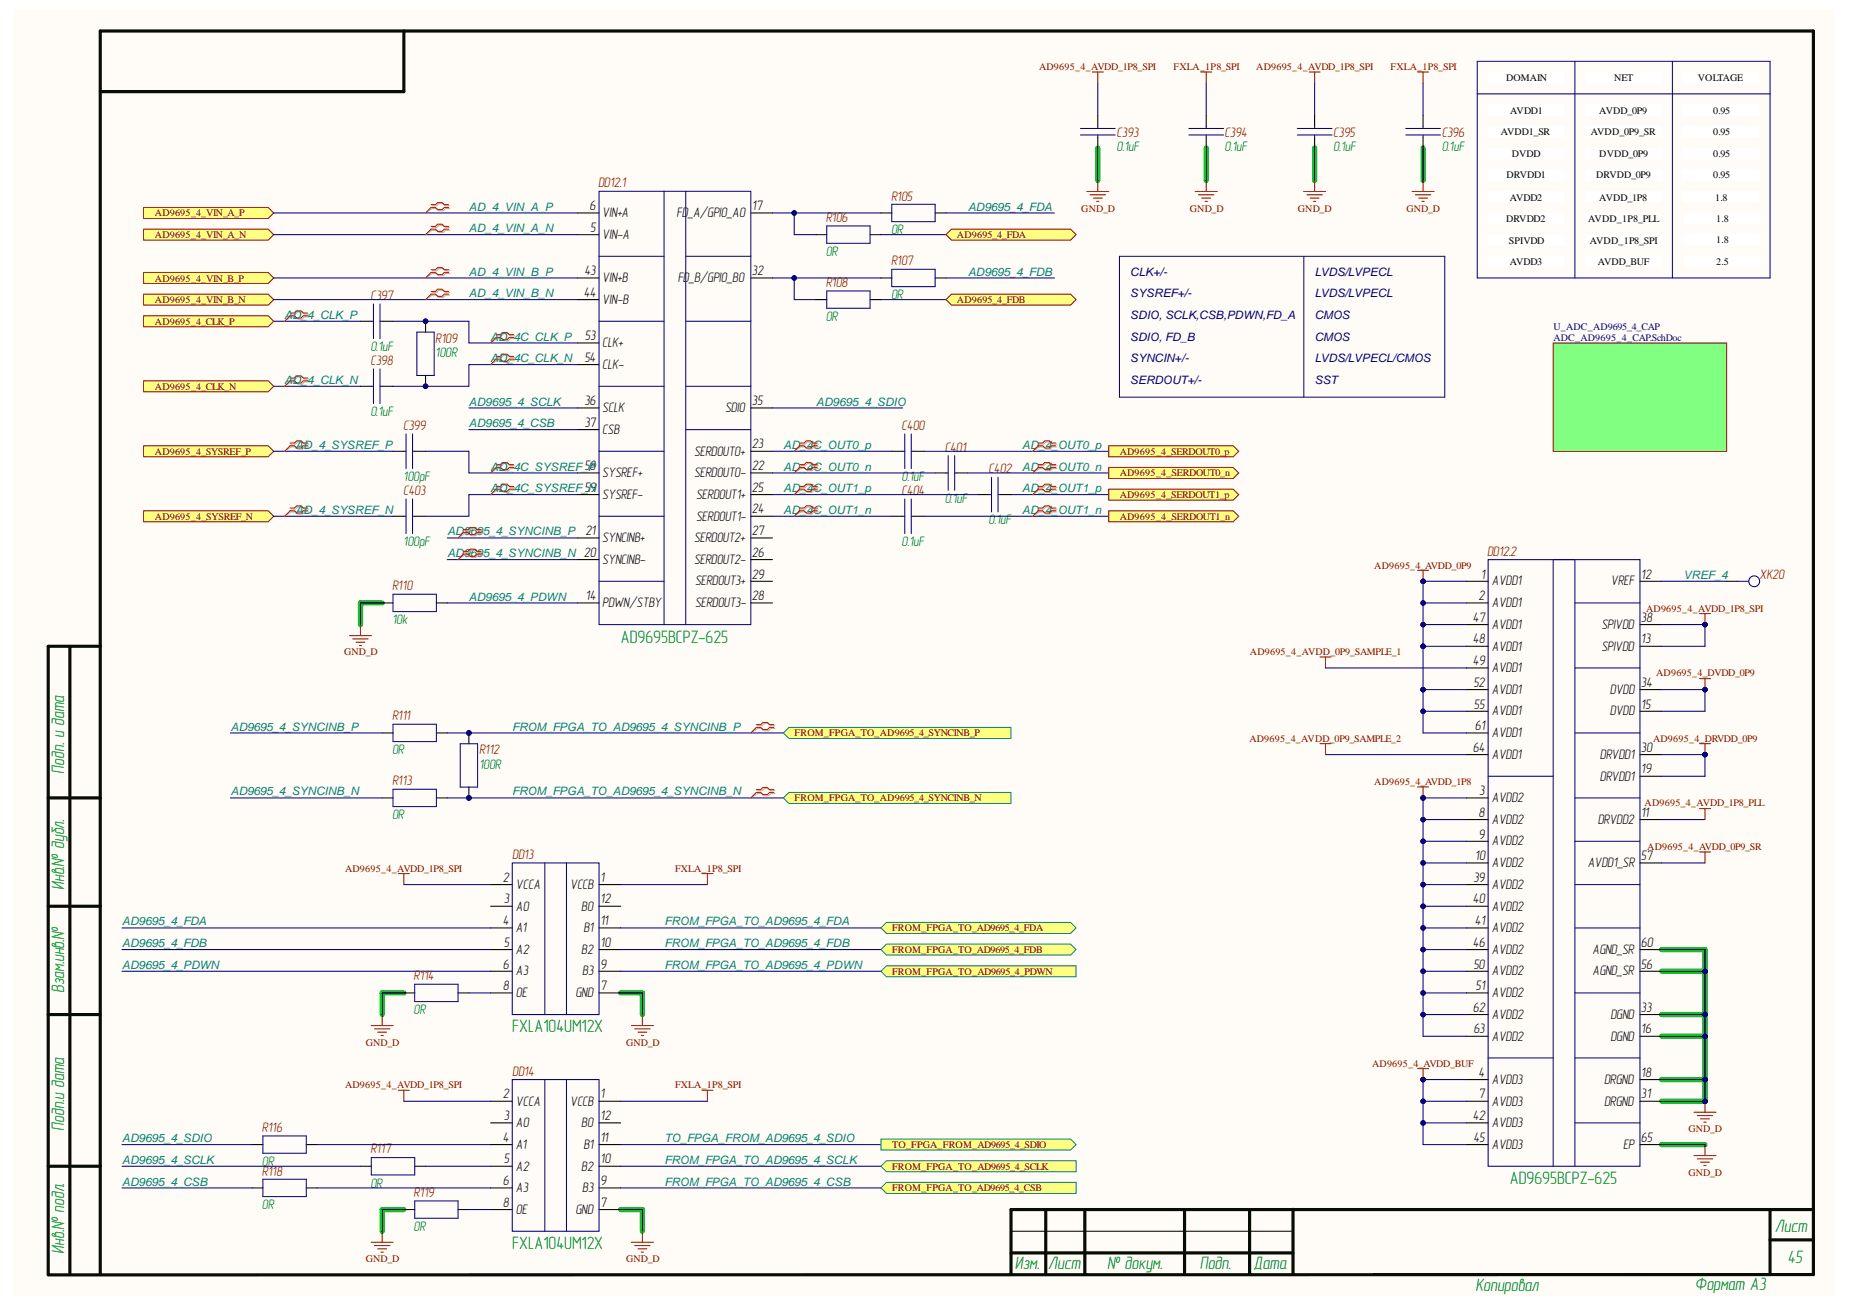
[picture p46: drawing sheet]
<svg xmlns="http://www.w3.org/2000/svg" width="297mm" height="210mm" viewBox="0 0 297 210" stroke-linecap="round" stroke-linejoin="round" font-family="sans-serif">
<defs><g id="words">
<g font-size="2.9" fill="#008000">
<text x="99.6" y="103.1">AD9695BCPZ-625</text>
<text x="10.3" y="124.2" transform="rotate(-90 10.3 124.2)">Подп. и дата</text>
<text x="10.3" y="142.9" transform="rotate(-90 10.3 142.9)">Инв.№ дубл.</text>
<text x="10.3" y="159.4" transform="rotate(-90 10.3 159.4)">Взам.инв.№</text>
<text x="82.2" y="165.7">FXLA104UM12X</text>
<text x="10.3" y="181.5" transform="rotate(-90 10.3 181.5)">Подп.и дата</text>
<text x="242.3" y="190">AD9695BCPZ-625</text>
<text x="284.8" y="197.8">Лист</text>
<text x="10.3" y="201.2" transform="rotate(-90 10.3 201.2)">Инв.№ подл.</text>
<text x="82.2" y="200.5">FXLA104UM12X</text>
<text x="162.9" y="203.6">Изм.</text>
<text x="168.2" y="203.7">Лист</text>
<text x="177.7" y="203.7">№ докум.</text>
<text x="192.6" y="203.7">Подп.</text>
<text x="201.2" y="203.7">Дата</text>
<text x="286.8" y="202.7">45</text>
<text x="236.8" y="207.1">Копировал</text>
<text x="272" y="207.1">Формат А3</text>
</g>
<g font-size="2.2" fill="#800000">
<text x="179.2" y="22">C393</text>
<text x="196.5" y="22">C394</text>
<text x="213.9" y="22">C395</text>
<text x="231.4" y="22">C396</text>
<text x="96" y="30.1">DD12.1</text>
<text x="132.5" y="35.6">R106</text>
<text x="143" y="32.2">R105</text>
<text x="132.5" y="46">R108</text>
<text x="143" y="42.6">R107</text>
<text x="59.4" y="48.1">C397</text>
<text x="59.4" y="58.5">C398</text>
<text x="69.8" y="55">R109</text>
<text x="64.7" y="69">C399</text>
<text x="144.7" y="69">C400</text>
<text x="151.6" y="72.5">C401</text>
<text x="158.6" y="75.9">C402</text>
<text x="64.7" y="79.4">C403</text>
<text x="144.7" y="79.4">C404</text>
<text x="238.6" y="89.2">DD12.2</text>
<text x="62.9" y="94.7">R110</text>
<text x="282.4" y="92.8">XK20</text>
<text x="62.9" y="115.6">R111</text>
<text x="76.9" y="121.1">R112</text>
<text x="62.9" y="126">R113</text>
<text x="82.2" y="137.9">DD13</text>
<text x="66.4" y="157.3">R114</text>
<text x="82.2" y="172.6">DD14</text>
<text x="42" y="181.6">R116</text>
<text x="59.4" y="185.1">R117</text>
<text x="42" y="188.6">R118</text>
<text x="66.4" y="192.1">R119</text>
</g>
<g font-size="2.2" fill="#008000">
<text x="179.2" y="24.2">0.1uF</text>
<text x="196.5" y="24.2">0.1uF</text>
<text x="213.9" y="24.2">0.1uF</text>
<text x="231.4" y="24.2">0.1uF</text>
<text x="132.5" y="41.1">0R</text>
<text x="143" y="37.6">0R</text>
<text x="143" y="48">0R</text>
<text x="132.5" y="51.5">0R</text>
<text x="59.4" y="56.3">0.1uF</text>
<text x="69.8" y="57.3">100R</text>
<text x="59.4" y="66.8">0.1uF</text>
<text x="64.7" y="77.2">100pF</text>
<text x="144.7" y="77.2">0.1uF</text>
<text x="151.6" y="80.7">0.1uF</text>
<text x="64.7" y="87.7">100pF</text>
<text x="144.7" y="87.7">0.1uF</text>
<text x="158.6" y="84.1">0.1uF</text>
<text x="62.9" y="100.2">10k</text>
<text x="62.9" y="121.1">0R</text>
<text x="76.9" y="123.3">100R</text>
<text x="62.9" y="131.4">0R</text>
<text x="66.4" y="162.7">0R</text>
<text x="42" y="187.1">0R</text>
<text x="59.4" y="190.6">0R</text>
<text x="42" y="194.1">0R</text>
<text x="66.4" y="197.5">0R</text>
</g>
<g font-size="2.2">
<text x="94.6" y="33.7">6</text>
<text x="96.7" y="34.9">VIN+A</text>
<text x="108.6" y="34.9">FD</text>
<text x="110.4" y="34.9">_A/GPIO_A0</text>
<text x="120.7" y="33.7">17</text>
<text x="94.7" y="37.2">5</text>
<text x="96.7" y="38.3">VIN-A</text>
<text x="93.7" y="47.6">44</text>
<text x="93.8" y="44.2">43</text>
<text x="96.7" y="45.3">VIN+B</text>
<text x="108.7" y="45.3">FD</text>
<text x="110.5" y="45.3">_B/GPIO_B0</text>
<text x="120.7" y="44.2">32</text>
<text x="96.7" y="48.7">VIN-B</text>
<text x="93.8" y="58">54</text>
<text x="93.9" y="54.6">53</text>
<text x="96.7" y="55.8">CLK+</text>
<text x="96.7" y="59.2">CLK-</text>
<text x="93.8" y="65">36</text>
<text x="120.7" y="65">35</text>
<text x="93.8" y="68.5">37</text>
<text x="96.7" y="66.1">SCLK</text>
<text x="96.7" y="69.6">CSB</text>
<text x="116.4" y="66.1">SDIO</text>
<text x="120.7" y="72">23</text>
<text x="93.8" y="75.4">58</text>
<text x="96.7" y="76.6">SYSREF+</text>
<text x="111.4" y="76.6">SERDOUT0-</text>
<text x="111.4" y="73.2">SERDOUT0+</text>
<text x="120.7" y="75.4">22</text>
<text x="93.8" y="78.9">59</text>
<text x="96.7" y="80.1">SYSREF-</text>
<text x="111.7" y="83.5">SERDOUT1-</text>
<text x="111.7" y="80.1">SERDOUT1+</text>
<text x="120.7" y="82.4">24</text>
<text x="120.7" y="78.9">25</text>
<text x="93.7" y="89.4">20</text>
<text x="94" y="85.9">21</text>
<text x="96.7" y="87">SYNCINB+</text>
<text x="111.4" y="87">SERDOUT2+</text>
<text x="120.7" y="89.4">26</text>
<text x="120.7" y="85.9">27</text>
<text x="96.7" y="90.5">SYNCINB-</text>
<text x="111.4" y="90.5">SERDOUT2-</text>
<text x="111.5" y="93.9">SERDOUT3+</text>
<text x="120.7" y="92.8">29</text>
<text x="237.6" y="92.8">1</text>
<text x="239.4" y="93.9">AVDD1</text>
<text x="258.5" y="93.9">VREF</text>
<text x="263.3" y="92.8">12</text>
<text x="94" y="96.3">14</text>
<text x="96.7" y="97.5">PDWN/STBY</text>
<text x="111.5" y="97.5">SERDOUT3-</text>
<text x="120.7" y="96.3">28</text>
<text x="236.4" y="99.8">47</text>
<text x="237.3" y="96.3">2</text>
<text x="239.4" y="97.5">AVDD1</text>
<text x="239.4" y="101">AVDD1</text>
<text x="257" y="101">SPIVDD</text>
<text x="263.3" y="99.8">38</text>
<text x="236.4" y="103.2">48</text>
<text x="236.4" y="106.7">49</text>
<text x="239.4" y="104.4">AVDD1</text>
<text x="239.4" y="107.9">AVDD1</text>
<text x="257" y="104.4">SPIVDD</text>
<text x="263.3" y="103.2">13</text>
<text x="236.4" y="110.2">52</text>
<text x="236.5" y="113.7">55</text>
<text x="239.4" y="111.3">AVDD1</text>
<text x="258.3" y="111.3">DVDD</text>
<text x="263.3" y="113.7">15</text>
<text x="263.3" y="110.2">34</text>
<text x="236.7" y="117.2">61</text>
<text x="239.4" y="114.8">AVDD1</text>
<text x="239.4" y="118.3">AVDD1</text>
<text x="258.3" y="114.8">DVDD</text>
<text x="236.4" y="120.6">64</text>
<text x="239.4" y="121.8">AVDD1</text>
<text x="256.7" y="125.3">DRVDD1</text>
<text x="256.7" y="121.8">DRVDD1</text>
<text x="263.3" y="124.1">19</text>
<text x="263.3" y="120.6">30</text>
<text x="237.3" y="131.1">8</text>
<text x="237.4" y="127.6">3</text>
<text x="239.4" y="128.7">AVDD2</text>
<text x="263.3" y="131.1">11</text>
<text x="237.3" y="134.6">9</text>
<text x="239.4" y="132.2">AVDD2</text>
<text x="239.4" y="135.7">AVDD2</text>
<text x="256.4" y="132.2">DRVDD2</text>
<text x="80.7" y="141.5">2</text>
<text x="82.8" y="142.7">VCCA</text>
<text x="91.5" y="142.7">VCCB</text>
<text x="96.3" y="141.5">1</text>
<text x="236.4" y="141.5">39</text>
<text x="236.7" y="138">10</text>
<text x="239.4" y="139.1">AVDD2</text>
<text x="239.4" y="142.7">AVDD2</text>
<text x="254.8" y="139.1">AVDD1_SR</text>
<text x="263.3" y="138">57</text>
<text x="80.7" y="148.4">4</text>
<text x="80.8" y="145">3</text>
<text x="82.8" y="146.1">A0</text>
<text x="82.8" y="149.6">A1</text>
<text x="93.3" y="146.1">B0</text>
<text x="93.6" y="149.6">B1</text>
<text x="96.3" y="148.4">11</text>
<text x="96.3" y="145">12</text>
<text x="236.4" y="145">40</text>
<text x="236.7" y="148.4">41</text>
<text x="239.4" y="146.1">AVDD2</text>
<text x="239.4" y="149.6">AVDD2</text>
<text x="80.7" y="155.4">6</text>
<text x="80.8" y="151.9">5</text>
<text x="82.8" y="153.1">A2</text>
<text x="93.3" y="153.1">B2</text>
<text x="96.3" y="155.4">9</text>
<text x="96.3" y="151.9">10</text>
<text x="236.4" y="151.9">46</text>
<text x="236.4" y="155.4">50</text>
<text x="239.4" y="153.1">AVDD2</text>
<text x="255.6" y="153.1">AGND_SR</text>
<text x="263.3" y="155.4">56</text>
<text x="263.3" y="151.9">60</text>
<text x="80.7" y="158.9">8</text>
<text x="82.8" y="156.5">A3</text>
<text x="82.8" y="160">OE</text>
<text x="92.3" y="160">GND</text>
<text x="93.4" y="156.5">B3</text>
<text x="96.3" y="158.9">7</text>
<text x="236.8" y="158.9">51</text>
<text x="239.4" y="156.5">AVDD2</text>
<text x="239.4" y="160">AVDD2</text>
<text x="255.6" y="156.5">AGND_SR</text>
<text x="236.4" y="162.4">62</text>
<text x="236.4" y="165.8">63</text>
<text x="239.4" y="163.5">AVDD2</text>
<text x="239.4" y="167">AVDD2</text>
<text x="258.4" y="167">DGND</text>
<text x="258.4" y="163.5">DGND</text>
<text x="263.3" y="165.8">16</text>
<text x="263.3" y="162.4">33</text>
<text x="237.3" y="172.8">4</text>
<text x="239.4" y="173.9">AVDD3</text>
<text x="257.4" y="173.9">DRGND</text>
<text x="263.3" y="172.8">18</text>
<text x="80.7" y="176.2">2</text>
<text x="80.8" y="179.8">3</text>
<text x="82.8" y="177.4">VCCA</text>
<text x="91.5" y="177.4">VCCB</text>
<text x="96.3" y="176.2">1</text>
<text x="96.3" y="179.8">12</text>
<text x="236.4" y="179.8">42</text>
<text x="237.3" y="176.2">7</text>
<text x="239.4" y="177.4">AVDD3</text>
<text x="257.4" y="177.4">DRGND</text>
<text x="263.3" y="176.2">31</text>
<text x="80.7" y="183.2">4</text>
<text x="82.8" y="180.9">A0</text>
<text x="82.8" y="184.3">A1</text>
<text x="93.3" y="180.9">B0</text>
<text x="93.6" y="184.3">B1</text>
<text x="96.3" y="183.2">11</text>
<text x="236.4" y="183.2">45</text>
<text x="239.4" y="180.9">AVDD3</text>
<text x="239.4" y="184.3">AVDD3</text>
<text x="260.5" y="184.3">EP</text>
<text x="263.3" y="183.2">65</text>
<text x="80.7" y="190.2">6</text>
<text x="80.8" y="186.7">5</text>
<text x="82.8" y="187.9">A2</text>
<text x="82.8" y="191.3">A3</text>
<text x="93.3" y="187.9">B2</text>
<text x="93.4" y="191.3">B3</text>
<text x="96.3" y="190.2">9</text>
<text x="96.3" y="186.7">10</text>
<text x="80.7" y="193.6">8</text>
<text x="82.8" y="194.8">OE</text>
<text x="92.3" y="194.8">GND</text>
<text x="96.3" y="193.6">7</text>
</g>
<g font-size="1.9" fill="#008080">
<text x="75.3" y="33.8">AD_4_VIN_A_P</text>
<text x="155.3" y="33.8">AD9695_4_FDA</text>
<text x="75.3" y="37.2">AD_4_VIN_A_N</text>
<text x="75.3" y="44.3">AD_4_VIN_B_P</text>
<text x="75.3" y="47.7">AD_4_VIN_B_N</text>
<text x="155.3" y="44.3">AD9695_4_FDB</text>
<text x="45.7" y="51.2">AD_4_CLK_P</text>
<text x="78.7" y="54.7">AD_4C_CLK_P</text>
<text x="78.7" y="58.1">AD_4C_CLK_N</text>
<text x="45.7" y="61.6">AD_4_CLK_N</text>
<text x="75.3" y="65.1">AD9695_4_SCLK</text>
<text x="131" y="65.1">AD9695_4_SDIO</text>
<text x="75.3" y="68.6">AD9695_4_CSB</text>
<text x="47.4" y="72.1">AD_4_SYSREF_P</text>
<text x="78.7" y="75.5">AD_4C_SYSREF_P</text>
<text x="125.7" y="72.1">AD_4C_OUT0_p</text>
<text x="125.7" y="75.5">AD_4C_OUT0_n</text>
<text x="164.1" y="72.1">AD_4_OUT0_p</text>
<text x="164.1" y="75.5">AD_4_OUT0_n</text>
<text x="47.4" y="82.4">AD_4_SYSREF_N</text>
<text x="78.7" y="79">AD_4C_SYSREF_N</text>
<text x="125.7" y="79">AD_4C_OUT1_p</text>
<text x="125.7" y="82.4">AD_4C_OUT1_n</text>
<text x="164.1" y="79">AD_4_OUT1_p</text>
<text x="164.1" y="82.4">AD_4_OUT1_n</text>
<text x="71.8" y="85.9">AD9695_4_SYNCINB_P</text>
<text x="71.8" y="89.5">AD9695_4_SYNCINB_N</text>
<text x="270.2" y="92.9">VREF_4</text>
<text x="75.3" y="96.4">AD9695_4_PDWN</text>
<text x="37" y="117.3">AD9695_4_SYNCINB_P</text>
<text x="82.2" y="117.3">FROM_FPGA_TO_AD9695_4_SYNCINB_P</text>
<text x="37" y="127.6">AD9695_4_SYNCINB_N</text>
<text x="82.2" y="127.6">FROM_FPGA_TO_AD9695_4_SYNCINB_N</text>
<text x="19.6" y="148.5">AD9695_4_FDA</text>
<text x="106.6" y="148.5">FROM_FPGA_TO_AD9695_4_FDA</text>
<text x="19.6" y="152">AD9695_4_FDB</text>
<text x="19.6" y="155.4">AD9695_4_PDWN</text>
<text x="106.6" y="152">FROM_FPGA_TO_AD9695_4_FDB</text>
<text x="106.6" y="155.4">FROM_FPGA_TO_AD9695_4_PDWN</text>
<text x="19.6" y="183.3">AD9695_4_SDIO</text>
<text x="106.6" y="183.3">TO_FPGA_FROM_AD9695_4_SDIO</text>
<text x="19.6" y="190.3">AD9695_4_CSB</text>
<text x="19.6" y="186.8">AD9695_4_SCLK</text>
<text x="106.6" y="190.3">FROM_FPGA_TO_AD9695_4_CSB</text>
<text x="106.6" y="186.8">FROM_FPGA_TO_AD9695_4_SCLK</text>
</g>
<g font-size="1.9" fill="#000080">
<text x="181.4" y="44.3">CLK+/-</text>
<text x="181.4" y="47.7">SYSREF+/-</text>
<text x="211" y="44.3">LVDS/LVPECL</text>
<text x="211" y="47.7">LVDS/LVPECL</text>
<text x="181.4" y="51.2">SDIO, SCLK,CSB,PDWN,FD_A</text>
<text x="211" y="51.2">CMOS</text>
<text x="181.4" y="54.7">SDIO, FD_B</text>
<text x="181.4" y="58.1">SYNCIN+/-</text>
<text x="211" y="54.7">CMOS</text>
<text x="211" y="58.1">LVDS/LVPECL/CMOS</text>
<text x="181.4" y="61.6">SERDOUT+/-</text>
<text x="211" y="61.6">SST</text>
</g>
<g font-size="1.6" fill="#800000">
<text x="166.8" y="11.2">AD9695_4_AVDD_1P8_SPI</text>
<text x="188.3" y="11.2">FXLA_1P8_SPI</text>
<text x="201.6" y="11.2">AD9695_4_AVDD_1P8_SPI</text>
<text x="223.2" y="11.2">FXLA_1P8_SPI</text>
<text x="24.9" y="34.7">AD9695_4_VIN_A_P</text>
<text x="173.5" y="34">GND_D</text>
<text x="190.9" y="34">GND_D</text>
<text x="208.3" y="34">GND_D</text>
<text x="225.7" y="34">GND_D</text>
<text x="24.9" y="38.2">AD9695_4_VIN_A_N</text>
<text x="153.6" y="38.2">AD9695_4_FDA</text>
<text x="24.9" y="45.2">AD9695_4_VIN_B_P</text>
<text x="24.9" y="48.7">AD9695_4_VIN_B_N</text>
<text x="24.9" y="52.1">AD9695_4_CLK_P</text>
<text x="153.6" y="48.7">AD9695_4_FDB</text>
<text x="24.9" y="62.6">AD9695_4_CLK_N</text>
<text x="24.9" y="73">AD9695_4_SYSREF_P</text>
<text x="179.7" y="73">AD9695_4_SERDOUT0_p</text>
<text x="179.7" y="76.4">AD9695_4_SERDOUT0_n</text>
<text x="24.9" y="83.4">AD9695_4_SYSREF_N</text>
<text x="179.7" y="79.9">AD9695_4_SERDOUT1_p</text>
<text x="179.7" y="83.4">AD9695_4_SERDOUT1_n</text>
<text x="220.5" y="91.2">AD9695_4_AVDD_0P9</text>
<text x="264.2" y="98.2">AD9695_4_AVDD_1P8_SPI</text>
<text x="55.2" y="105.2">GND_D</text>
<text x="200.6" y="105.1">AD9695_4_AVDD_0P9_SAMPLE_1</text>
<text x="265.8" y="108.6">AD9695_4_DVDD_0P9</text>
<text x="127.5" y="118.2">FROM_FPGA_TO_AD9695_4_SYNCINB_P</text>
<text x="200.5" y="119">AD9695_4_AVDD_0P9_SAMPLE_2</text>
<text x="265.3" y="119">AD9695_4_DRVDD_0P9</text>
<text x="220.5" y="126">AD9695_4_AVDD_1P8</text>
<text x="127.5" y="128.6">FROM_FPGA_TO_AD9695_4_SYNCINB_N</text>
<text x="263.9" y="129.4">AD9695_4_AVDD_1P8_PLL</text>
<text x="264.3" y="136.3">AD9695_4_AVDD_0P9_SR</text>
<text x="55.4" y="139.9">AD9695_4_AVDD_1P8_SPI</text>
<text x="108.3" y="139.9">FXLA_1P8_SPI</text>
<text x="143.2" y="149.4">FROM_FPGA_TO_AD9695_4_FDA</text>
<text x="143.2" y="152.9">FROM_FPGA_TO_AD9695_4_FDB</text>
<text x="143.2" y="156.5">FROM_FPGA_TO_AD9695_4_PDWN</text>
<text x="58.7" y="167.8">GND_D</text>
<text x="100.5" y="167.8">GND_D</text>
<text x="220.2" y="171.2">AD9695_4_AVDD_BUF</text>
<text x="55.4" y="174.6">AD9695_4_AVDD_1P8_SPI</text>
<text x="108.3" y="174.6">FXLA_1P8_SPI</text>
<text x="143.2" y="184.3">TO_FPGA_FROM_AD9695_4_SDIO</text>
<text x="270.9" y="181.7">GND_D</text>
<text x="143.2" y="187.7">FROM_FPGA_TO_AD9695_4_SCLK</text>
<text x="143.2" y="191.2">FROM_FPGA_TO_AD9695_4_CSB</text>
<text x="270.9" y="188.6">GND_D</text>
<text x="58.7" y="202.6">GND_D</text>
<text x="100.5" y="202.6">GND_D</text>
</g>
<g font-size="1.6">
<text x="241.7" y="13">DOMAIN</text>
<text x="259" y="13">NET</text>
<text x="272.5" y="13">VOLTAGE</text>
<text x="240.8" y="21.7">AVDD1_SR</text>
<text x="242.4" y="18.2">AVDD1</text>
<text x="255.3" y="21.7">AVDD_0P9_SR</text>
<text x="256.7" y="18.2">AVDD_0P9</text>
<text x="274.9" y="18.2">0.95</text>
<text x="274.9" y="21.7">0.95</text>
<text x="241.8" y="28.6">DRVDD1</text>
<text x="242.6" y="25.2">DVDD</text>
<text x="256.1" y="28.6">DRVDD_0P9</text>
<text x="256.7" y="25.2">DVDD_0P9</text>
<text x="274.9" y="25.2">0.95</text>
<text x="274.9" y="28.6">0.95</text>
<text x="241.7" y="35.6">DRVDD2</text>
<text x="242.3" y="32.2">AVDD2</text>
<text x="254.9" y="35.6">AVDD_1P8_PLL</text>
<text x="256.7" y="32.2">AVDD_1P8</text>
<text x="275.3" y="32.2">1.8</text>
<text x="275.4" y="35.6">1.8</text>
<text x="242.1" y="39.1">SPIVDD</text>
<text x="255.1" y="39.1">AVDD_1P8_SPI</text>
<text x="275.4" y="39">1.8</text>
<text x="242.3" y="42.6">AVDD3</text>
<text x="256.4" y="42.6">AVDD_BUF</text>
<text x="275.4" y="42.5">2.5</text>
</g>
<g font-size="1.6" fill="#000080">
<text x="249.3" y="53">U_ADC_AD9695_4_CAP</text>
<text x="249.3" y="54.7">ADC_AD9695_4_CAP.SchDoc</text>
</g>
</g></defs>
<g fill="#fffcf8">
<path d="M2.2 1.5h292.3v206.5h-292.3z" fill-rule="evenodd"/>
<path d="M2.2 1.5h292.3v206.5h-292.3z" fill-rule="evenodd"/>
</g>
<g fill="none" stroke="#00be00" stroke-width=".84">
<path d="M176.2 23.8v5.2M193.6 23.8v5.2M211 23.8v5.2M228.4 23.8v5.2M61.3 96.8h-3.5v3.4M64.8 159.3h-3.5v3.5M99.6 159.3h3.5v3.5M266.6 152.4h7v24.3h-7M266.6 155.9h7M266.6 162.8h7M266.6 166.3h7M266.6 173.2h7"/>
<path d="M64.8 194.1h-3.5v3.5M99.6 194.1h3.5v3.5M266.6 183.7h7"/>
</g>
<g fill="none" stroke="#080d02" stroke-width=".51">
<path d="M64.8 5v9.7h-48.7M11.2 103.7v100.8M16.1 103.7h-8.4v100.8M7.7 128h8.4M7.7 145.4h8.4M7.7 162.8h8.4M7.7 187.2h8.4M167.8 194.1v10.4M174.1 194.1v10.4M190.1 194.1v10.4M200.5 194.1v10.4M207.5 194.1v10.4"/>
<path d="M284 194.1v10.4M284 199h7M291 194.1h-128.8v10.4M16.1 204.5v-199.5h274.9v199.5l-283.3 .1M162.2 201.1h45.3"/>
</g>
<path d="M162.2 197.6h45.3" fill="none" stroke="#080d02" stroke-width=".17"/>
<g fill="none" stroke="#000" stroke-width=".17">
<path d="M235.3 93.3h3.5M235.3 96.8h3.5M263.2 93.3h3.4M235.3 103.7h3.5M235.3 114.1h3.5M235.3 110.7h3.5M235.3 100.2h3.5M235.3 107.2h3.5M235.3 117.6h3.5M263.2 103.7h3.4M263.2 114.1h3.4M263.2 110.7h3.4"/>
<path d="M263.2 100.2h3.4M235.3 128h3.5M235.3 131.5h3.5M235.3 135h3.5M235.3 138.5h3.5M235.3 121.1h3.5M263.2 131.5h3.4M263.2 138.5h3.4M263.2 124.6h3.4M263.2 121.1h3.4M235.3 142h3.5M235.3 145.4h3.5"/>
<path d="M235.3 148.9h3.5M235.3 152.4h3.5M235.3 155.9h3.5M235.3 159.3h3.5M263.2 152.4h3.4M263.2 155.9h3.4M235.3 173.2h3.5M235.3 176.7h3.5M235.3 166.3h3.5M235.3 162.8h3.5M263.2 173.2h3.4M263.2 176.7h3.4"/>
<path d="M263.2 166.3h3.4M263.2 162.8h3.4M235.3 180.2h3.5M235.3 183.7h3.5M263.2 183.7h3.4"/>
</g>
<path d="M238.8 89.8h24.4v97.4h-24.4zM212.7 107.2h22.6M228.4 155.9h6.9" fill="none" stroke="#000080" stroke-width=".17"/>
<g fill="none" stroke="#11037f" stroke-width=".17">
<path d="M252.7 96.8h10.5M252.7 117.6h10.5M252.7 107.2h10.5M238.8 124.6h10.5M252.7 135h10.5M252.7 128h10.5M252.7 159.3h10.5M252.7 142h10.5M252.7 148.9h10.5M238.8 169.8h10.5M252.7 169.8h10.5M249.3 187.2v-97.4h3.4v97.4"/>
<path d="M252.7 180.2h10.5"/>
</g>
<path d="M211.8 105.4h1.8M212.7 105.4v1.8" fill="none" stroke="#800000" stroke-width=".17"/>
<circle cx="228.4" cy="155.9" r=".35" fill="#000080"/>
<circle cx="228.4" cy="155.9" r=".35" fill="none" stroke="#000080" stroke-width=".16"/>
<path d="M228.4 159.3h6.9" fill="none" stroke="#000080" stroke-width=".17"/>
<circle cx="228.4" cy="159.3" r=".35" fill="#000080"/>
<circle cx="228.4" cy="159.3" r=".35" fill="none" stroke="#000080" stroke-width=".16"/>
<path d="M228.4 148.9h6.9" fill="none" stroke="#000080" stroke-width=".17"/>
<circle cx="228.4" cy="148.9" r=".35" fill="#000080"/>
<circle cx="228.4" cy="148.9" r=".35" fill="none" stroke="#000080" stroke-width=".16"/>
<path d="M228.4 152.4h6.9" fill="none" stroke="#000080" stroke-width=".17"/>
<circle cx="228.4" cy="152.4" r=".35" fill="#000080"/>
<circle cx="228.4" cy="152.4" r=".35" fill="none" stroke="#000080" stroke-width=".16"/>
<path d="M228.4 142h6.9" fill="none" stroke="#000080" stroke-width=".17"/>
<circle cx="228.4" cy="142" r=".35" fill="#000080"/>
<circle cx="228.4" cy="142" r=".35" fill="none" stroke="#000080" stroke-width=".16"/>
<path d="M228.4 145.4h6.9" fill="none" stroke="#000080" stroke-width=".17"/>
<circle cx="228.4" cy="145.4" r=".35" fill="#000080"/>
<circle cx="228.4" cy="145.4" r=".35" fill="none" stroke="#000080" stroke-width=".16"/>
<path d="M228.4 135h6.9" fill="none" stroke="#000080" stroke-width=".17"/>
<circle cx="228.4" cy="135" r=".35" fill="#000080"/>
<circle cx="228.4" cy="135" r=".35" fill="none" stroke="#000080" stroke-width=".16"/>
<path d="M228.4 138.5h6.9" fill="none" stroke="#000080" stroke-width=".17"/>
<circle cx="228.4" cy="138.5" r=".35" fill="#000080"/>
<circle cx="228.4" cy="138.5" r=".35" fill="none" stroke="#000080" stroke-width=".16"/>
<path d="M228.4 128h6.9" fill="none" stroke="#000080" stroke-width=".17"/>
<circle cx="228.4" cy="128.1" r=".35" fill="#000080"/>
<circle cx="228.4" cy="128.1" r=".35" fill="none" stroke="#000080" stroke-width=".16"/>
<path d="M228.4 131.5h6.9" fill="none" stroke="#000080" stroke-width=".17"/>
<circle cx="228.4" cy="131.5" r=".35" fill="#000080"/>
<circle cx="228.4" cy="131.5" r=".35" fill="none" stroke="#000080" stroke-width=".16"/>
<path d="M228.4 117.6h6.9M228.4 110.7h6.9M212.7 121.1h22.6" fill="none" stroke="#000080" stroke-width=".17"/>
<circle cx="228.4" cy="110.7" r=".35" fill="#000080"/>
<circle cx="228.4" cy="110.7" r=".35" fill="none" stroke="#000080" stroke-width=".16"/>
<path d="M228.4 114.1h6.9" fill="none" stroke="#000080" stroke-width=".17"/>
<circle cx="228.4" cy="114.1" r=".35" fill="#000080"/>
<circle cx="228.4" cy="114.1" r=".35" fill="none" stroke="#000080" stroke-width=".16"/>
<path d="M228.4 93.3h6.9" fill="none" stroke="#000080" stroke-width=".17"/>
<circle cx="228.4" cy="93.3" r=".35" fill="#000080"/>
<circle cx="228.4" cy="93.3" r=".35" fill="none" stroke="#000080" stroke-width=".16"/>
<path d="M228.4 96.8h6.9" fill="none" stroke="#000080" stroke-width=".17"/>
<circle cx="228.4" cy="96.8" r=".35" fill="#000080"/>
<circle cx="228.4" cy="96.8" r=".35" fill="none" stroke="#000080" stroke-width=".16"/>
<path d="M228.4 100.2h6.9" fill="none" stroke="#000080" stroke-width=".17"/>
<circle cx="228.4" cy="100.2" r=".35" fill="#000080"/>
<circle cx="228.4" cy="100.2" r=".35" fill="none" stroke="#000080" stroke-width=".16"/>
<path d="M228.4 103.7h6.9" fill="none" stroke="#000080" stroke-width=".17"/>
<circle cx="228.4" cy="103.7" r=".35" fill="#000080"/>
<circle cx="228.4" cy="103.7" r=".35" fill="none" stroke="#000080" stroke-width=".16"/>
<path d="M228.4 162.8h6.9" fill="none" stroke="#000080" stroke-width=".17"/>
<circle cx="228.4" cy="162.8" r=".35" fill="#000080"/>
<circle cx="228.4" cy="162.8" r=".35" fill="none" stroke="#000080" stroke-width=".16"/>
<path d="M228.4 166.3h6.9" fill="none" stroke="#000080" stroke-width=".17"/>
<path d="M227.5 91.5h1.8M228.4 91.5v1.8M211.8 119.3h1.8M212.7 119.3v1.8" fill="none" stroke="#800000" stroke-width=".17"/>
<circle cx="228.4" cy="93.3" r=".35" fill="#000080"/>
<circle cx="228.4" cy="93.3" r=".35" fill="none" stroke="#000080" stroke-width=".16"/>
<path d="M227.5 126.3h1.8M228.4 126.3v1.7" fill="none" stroke="#800000" stroke-width=".17"/>
<circle cx="228.4" cy="128.1" r=".35" fill="#000080"/>
<circle cx="228.4" cy="128.1" r=".35" fill="none" stroke="#000080" stroke-width=".16"/>
<path d="M228.4 173.2h6.9" fill="none" stroke="#000080" stroke-width=".17"/>
<circle cx="228.4" cy="173.2" r=".35" fill="#000080"/>
<circle cx="228.4" cy="173.2" r=".35" fill="none" stroke="#000080" stroke-width=".16"/>
<path d="M227.5 171.5h1.8M228.4 171.5v1.7" fill="none" stroke="#800000" stroke-width=".17"/>
<circle cx="228.4" cy="173.2" r=".35" fill="#000080"/>
<circle cx="228.4" cy="173.2" r=".35" fill="none" stroke="#000080" stroke-width=".16"/>
<path d="M228.4 176.7h6.9" fill="none" stroke="#000080" stroke-width=".17"/>
<circle cx="228.4" cy="176.7" r=".35" fill="#000080"/>
<circle cx="228.4" cy="176.7" r=".35" fill="none" stroke="#000080" stroke-width=".16"/>
<path d="M228.4 180.2h6.9" fill="none" stroke="#000080" stroke-width=".17"/>
<circle cx="228.4" cy="180.2" r=".35" fill="#000080"/>
<circle cx="228.4" cy="180.2" r=".35" fill="none" stroke="#000080" stroke-width=".16"/>
<path d="M266.6 138.5h7M266.6 131.5h7M266.6 124.6h7M266.6 121.1h7M228.4 183.7h6.9" fill="none" stroke="#000080" stroke-width=".17"/>
<circle cx="273.6" cy="121.1" r=".35" fill="#000080"/>
<circle cx="273.6" cy="121.1" r=".35" fill="none" stroke="#000080" stroke-width=".16"/>
<path d="M266.6 114.1h7M266.6 110.7h7" fill="none" stroke="#000080" stroke-width=".17"/>
<circle cx="273.6" cy="110.7" r=".35" fill="#000080"/>
<circle cx="273.6" cy="110.7" r=".35" fill="none" stroke="#000080" stroke-width=".16"/>
<path d="M266.6 103.7h7M266.6 100.2h7" fill="none" stroke="#000080" stroke-width=".17"/>
<circle cx="273.6" cy="100.2" r=".35" fill="#000080"/>
<circle cx="273.6" cy="100.2" r=".35" fill="none" stroke="#000080" stroke-width=".16"/>
<path d="M266.6 93.3h10.5M266.6 152.4h7M266.6 155.9h7" fill="none" stroke="#000080" stroke-width=".17"/>
<circle cx="273.6" cy="155.9" r=".35" fill="#000080"/>
<circle cx="273.6" cy="155.9" r=".35" fill="none" stroke="#000080" stroke-width=".16"/>
<path d="M266.6 162.8h7" fill="none" stroke="#000080" stroke-width=".17"/>
<circle cx="273.6" cy="162.8" r=".35" fill="#000080"/>
<circle cx="273.6" cy="162.8" r=".35" fill="none" stroke="#000080" stroke-width=".16"/>
<path d="M266.6 166.3h7" fill="none" stroke="#000080" stroke-width=".17"/>
<circle cx="273.6" cy="166.3" r=".35" fill="#000080"/>
<circle cx="273.6" cy="166.3" r=".35" fill="none" stroke="#000080" stroke-width=".16"/>
<path d="M266.6 173.2h7" fill="none" stroke="#000080" stroke-width=".17"/>
<circle cx="273.6" cy="173.2" r=".35" fill="#000080"/>
<circle cx="273.6" cy="173.2" r=".35" fill="none" stroke="#000080" stroke-width=".16"/>
<path d="M266.6 176.7h7" fill="none" stroke="#000080" stroke-width=".17"/>
<circle cx="273.6" cy="176.7" r=".35" fill="#000080"/>
<circle cx="273.6" cy="176.7" r=".35" fill="none" stroke="#000080" stroke-width=".16"/>
<path d="M266.6 183.7h7" fill="none" stroke="#000080" stroke-width=".17"/>
<path d="M272.7 98.5h1.8M273.6 98.5v1.7" fill="none" stroke="#800000" stroke-width=".17"/>
<circle cx="273.6" cy="100.2" r=".35" fill="#000080"/>
<circle cx="273.6" cy="100.2" r=".35" fill="none" stroke="#000080" stroke-width=".16"/>
<path d="M272.7 108.9h1.8M273.6 108.9v1.8" fill="none" stroke="#800000" stroke-width=".17"/>
<circle cx="273.6" cy="110.7" r=".35" fill="#000080"/>
<circle cx="273.6" cy="110.7" r=".35" fill="none" stroke="#000080" stroke-width=".16"/>
<path d="M272.7 129.8h1.8M272.7 136.7h1.8M273.6 129.8v1.7M273.6 136.7v1.8" fill="none" stroke="#800000" stroke-width=".17"/>
<path d="M273.6 152.4v3.5" fill="none" stroke="#000080" stroke-width=".17"/>
<circle cx="273.6" cy="155.9" r=".35" fill="#000080"/>
<circle cx="273.6" cy="155.9" r=".35" fill="none" stroke="#000080" stroke-width=".16"/>
<path d="M272.7 119.3h1.8M273.6 119.3v1.8M271.8 185.4h3.6M272.4 186h2.4M272.9 186.5h1.4M273.4 187h.4M273.6 183.7v1.7" fill="none" stroke="#800000" stroke-width=".17"/>
<circle cx="273.6" cy="121.1" r=".35" fill="#000080"/>
<circle cx="273.6" cy="121.1" r=".35" fill="none" stroke="#000080" stroke-width=".16"/>
<path d="M271.8 178.5h3.6M272.4 179h2.4M272.9 179.6h1.4M273.6 176.7v1.8M273.4 180.1h.4" fill="none" stroke="#800000" stroke-width=".17"/>
<circle cx="273.6" cy="176.7" r=".35" fill="#000080"/>
<circle cx="273.6" cy="176.7" r=".35" fill="none" stroke="#000080" stroke-width=".16"/>
<path d="M273.6 162.8v3.5" fill="none" stroke="#000080" stroke-width=".17"/>
<circle cx="273.6" cy="162.8" r=".35" fill="#000080"/>
<circle cx="273.6" cy="162.8" r=".35" fill="none" stroke="#000080" stroke-width=".16"/>
<circle cx="273.6" cy="166.3" r=".35" fill="#000080"/>
<circle cx="273.6" cy="166.3" r=".35" fill="none" stroke="#000080" stroke-width=".16"/>
<path d="M273.6 155.9v6.9" fill="none" stroke="#000080" stroke-width=".17"/>
<circle cx="273.6" cy="155.9" r=".35" fill="#000080"/>
<circle cx="273.6" cy="155.9" r=".35" fill="none" stroke="#000080" stroke-width=".16"/>
<circle cx="273.6" cy="162.8" r=".35" fill="#000080"/>
<circle cx="273.6" cy="162.8" r=".35" fill="none" stroke="#000080" stroke-width=".16"/>
<path d="M273.6 173.2v3.5" fill="none" stroke="#000080" stroke-width=".17"/>
<circle cx="273.6" cy="173.2" r=".35" fill="#000080"/>
<circle cx="273.6" cy="173.2" r=".35" fill="none" stroke="#000080" stroke-width=".16"/>
<circle cx="273.6" cy="176.7" r=".35" fill="#000080"/>
<circle cx="273.6" cy="176.7" r=".35" fill="none" stroke="#000080" stroke-width=".16"/>
<path d="M273.6 166.3v6.9" fill="none" stroke="#000080" stroke-width=".17"/>
<circle cx="273.6" cy="166.3" r=".35" fill="#000080"/>
<circle cx="273.6" cy="166.3" r=".35" fill="none" stroke="#000080" stroke-width=".16"/>
<circle cx="273.6" cy="173.2" r=".35" fill="#000080"/>
<circle cx="273.6" cy="173.2" r=".35" fill="none" stroke="#000080" stroke-width=".16"/>
<path d="M228.4 93.3v10.4" fill="none" stroke="#000080" stroke-width=".17"/>
<circle cx="228.4" cy="103.7" r=".35" fill="#000080"/>
<circle cx="228.4" cy="103.7" r=".35" fill="none" stroke="#000080" stroke-width=".16"/>
<circle cx="228.4" cy="100.2" r=".35" fill="#000080"/>
<circle cx="228.4" cy="100.2" r=".35" fill="none" stroke="#000080" stroke-width=".16"/>
<circle cx="228.4" cy="96.8" r=".35" fill="#000080"/>
<circle cx="228.4" cy="96.8" r=".35" fill="none" stroke="#000080" stroke-width=".16"/>
<circle cx="228.4" cy="93.3" r=".35" fill="#000080"/>
<circle cx="228.4" cy="93.3" r=".35" fill="none" stroke="#000080" stroke-width=".16"/>
<path d="M228.4 110.7v6.9" fill="none" stroke="#000080" stroke-width=".17"/>
<circle cx="228.4" cy="110.7" r=".35" fill="#000080"/>
<circle cx="228.4" cy="110.7" r=".35" fill="none" stroke="#000080" stroke-width=".16"/>
<circle cx="228.4" cy="114.1" r=".35" fill="#000080"/>
<circle cx="228.4" cy="114.1" r=".35" fill="none" stroke="#000080" stroke-width=".16"/>
<path d="M228.4 128v38.3" fill="none" stroke="#000080" stroke-width=".17"/>
<circle cx="228.4" cy="128.1" r=".35" fill="#000080"/>
<circle cx="228.4" cy="128.1" r=".35" fill="none" stroke="#000080" stroke-width=".16"/>
<circle cx="228.4" cy="131.5" r=".35" fill="#000080"/>
<circle cx="228.4" cy="131.5" r=".35" fill="none" stroke="#000080" stroke-width=".16"/>
<circle cx="228.4" cy="135" r=".35" fill="#000080"/>
<circle cx="228.4" cy="135" r=".35" fill="none" stroke="#000080" stroke-width=".16"/>
<circle cx="228.4" cy="138.5" r=".35" fill="#000080"/>
<circle cx="228.4" cy="138.5" r=".35" fill="none" stroke="#000080" stroke-width=".16"/>
<circle cx="228.4" cy="142" r=".35" fill="#000080"/>
<circle cx="228.4" cy="142" r=".35" fill="none" stroke="#000080" stroke-width=".16"/>
<circle cx="228.4" cy="145.4" r=".35" fill="#000080"/>
<circle cx="228.4" cy="145.4" r=".35" fill="none" stroke="#000080" stroke-width=".16"/>
<circle cx="228.4" cy="148.9" r=".35" fill="#000080"/>
<circle cx="228.4" cy="148.9" r=".35" fill="none" stroke="#000080" stroke-width=".16"/>
<circle cx="228.4" cy="152.4" r=".35" fill="#000080"/>
<circle cx="228.4" cy="152.4" r=".35" fill="none" stroke="#000080" stroke-width=".16"/>
<circle cx="228.4" cy="155.9" r=".35" fill="#000080"/>
<circle cx="228.4" cy="155.9" r=".35" fill="none" stroke="#000080" stroke-width=".16"/>
<circle cx="228.4" cy="159.3" r=".35" fill="#000080"/>
<circle cx="228.4" cy="159.3" r=".35" fill="none" stroke="#000080" stroke-width=".16"/>
<circle cx="228.4" cy="162.8" r=".35" fill="#000080"/>
<circle cx="228.4" cy="162.8" r=".35" fill="none" stroke="#000080" stroke-width=".16"/>
<path d="M228.4 173.2v10.5" fill="none" stroke="#000080" stroke-width=".17"/>
<circle cx="228.4" cy="173.2" r=".35" fill="#000080"/>
<circle cx="228.4" cy="173.2" r=".35" fill="none" stroke="#000080" stroke-width=".16"/>
<circle cx="228.4" cy="176.7" r=".35" fill="#000080"/>
<circle cx="228.4" cy="176.7" r=".35" fill="none" stroke="#000080" stroke-width=".16"/>
<circle cx="228.4" cy="180.2" r=".35" fill="#000080"/>
<circle cx="228.4" cy="180.2" r=".35" fill="none" stroke="#000080" stroke-width=".16"/>
<path d="M273.6 121.1v3.5" fill="none" stroke="#000080" stroke-width=".17"/>
<circle cx="273.6" cy="121.1" r=".35" fill="#000080"/>
<circle cx="273.6" cy="121.1" r=".35" fill="none" stroke="#000080" stroke-width=".16"/>
<path d="M273.6 110.7v3.4" fill="none" stroke="#000080" stroke-width=".17"/>
<circle cx="273.6" cy="110.7" r=".35" fill="#000080"/>
<circle cx="273.6" cy="110.7" r=".35" fill="none" stroke="#000080" stroke-width=".16"/>
<path d="M273.6 100.2v3.5" fill="none" stroke="#000080" stroke-width=".17"/>
<circle cx="273.6" cy="100.2" r=".35" fill="#000080"/>
<circle cx="273.6" cy="100.2" r=".35" fill="none" stroke="#000080" stroke-width=".16"/>
<path d="M237.1 15.1h46.9v29.5h-46.9z" fill="none" stroke="#11037f" stroke-width=".17"/>
<path d="M238.8 16.8h12.2v1.7h-12.2z" fill-rule="evenodd" fill="#fff"/>
<path d="M238.8 16.8h12.2v1.7h-12.2z" fill="none" stroke="#fff" stroke-width=".16"/>
<path d="M252.7 15.1v29.5" fill="none" stroke="#11037f" stroke-width=".17"/>
<path d="M238.8 20.3h12.2v1.7h-12.2z" fill-rule="evenodd" fill="#fff"/>
<path d="M238.8 20.3h12.2v1.7h-12.2z" fill="none" stroke="#fff" stroke-width=".16"/>
<path d="M238.8 23.8h12.2v1.7h-12.2z" fill-rule="evenodd" fill="#fff"/>
<path d="M238.8 23.8h12.2v1.7h-12.2z" fill="none" stroke="#fff" stroke-width=".16"/>
<path d="M238.8 27.2h12.2v1.8h-12.2z" fill-rule="evenodd" fill="#fff"/>
<path d="M238.8 27.2h12.2v1.8h-12.2z" fill="none" stroke="#fff" stroke-width=".16"/>
<path d="M238.8 30.7h12.2v1.7h-12.2z" fill-rule="evenodd" fill="#fff"/>
<path d="M238.8 30.7h12.2v1.7h-12.2z" fill="none" stroke="#fff" stroke-width=".16"/>
<path d="M238.8 34.2h12.2v1.7h-12.2z" fill-rule="evenodd" fill="#fff"/>
<path d="M238.8 34.2h12.2v1.7h-12.2z" fill="none" stroke="#fff" stroke-width=".16"/>
<path d="M238.8 37.7h12.2v1.7h-12.2z" fill-rule="evenodd" fill="#fff"/>
<path d="M238.8 37.7h12.2v1.7h-12.2z" fill="none" stroke="#fff" stroke-width=".16"/>
<path d="M238.8 41.1h12.2v1.8h-12.2z" fill-rule="evenodd" fill="#fff"/>
<path d="M238.8 41.1h12.2v1.8h-12.2z" fill="none" stroke="#fff" stroke-width=".16"/>
<path d="M238.8 11.6h12.2v1.7h-12.2z" fill-rule="evenodd" fill="#fff"/>
<path d="M238.8 11.6h12.2v1.7h-12.2z" fill="none" stroke="#fff" stroke-width=".16"/>
<path d="M254.5 11.6h12.1v1.7h-12.1z" fill-rule="evenodd" fill="#fff"/>
<path d="M254.5 11.6h12.1v1.7h-12.1z" fill="none" stroke="#fff" stroke-width=".16"/>
<path d="M270.1 11.6h12.2v1.7h-12.2z" fill-rule="evenodd" fill="#fff"/>
<path d="M270.1 11.6h12.2v1.7h-12.2z" fill="none" stroke="#fff" stroke-width=".16"/>
<path d="M268.4 15.1v29.5" fill="none" stroke="#11037f" stroke-width=".17"/>
<path d="M270.1 16.8h12.2v1.7h-12.2z" fill-rule="evenodd" fill="#fff"/>
<path d="M270.1 16.8h12.2v1.7h-12.2z" fill="none" stroke="#fff" stroke-width=".16"/>
<path d="M270.1 20.3h12.2v1.7h-12.2z" fill-rule="evenodd" fill="#fff"/>
<path d="M270.1 20.3h12.2v1.7h-12.2z" fill="none" stroke="#fff" stroke-width=".16"/>
<path d="M270.1 23.8h12.2v1.7h-12.2z" fill-rule="evenodd" fill="#fff"/>
<path d="M270.1 23.8h12.2v1.7h-12.2z" fill="none" stroke="#fff" stroke-width=".16"/>
<path d="M270.1 27.2h12.2v1.8h-12.2z" fill-rule="evenodd" fill="#fff"/>
<path d="M270.1 27.2h12.2v1.8h-12.2z" fill="none" stroke="#fff" stroke-width=".16"/>
<path d="M270.1 30.7h12.2v1.7h-12.2z" fill-rule="evenodd" fill="#fff"/>
<path d="M270.1 30.7h12.2v1.7h-12.2z" fill="none" stroke="#fff" stroke-width=".16"/>
<path d="M270.3 34.1h12.2v1.8h-12.2z" fill-rule="evenodd" fill="#fff"/>
<path d="M270.3 34.1h12.2v1.8h-12.2z" fill="none" stroke="#fff" stroke-width=".16"/>
<path d="M270.3 37.6h12.2v1.8h-12.2z" fill-rule="evenodd" fill="#fff"/>
<path d="M270.3 37.6h12.2v1.8h-12.2z" fill="none" stroke="#fff" stroke-width=".16"/>
<path d="M270.3 41.1h12.2v1.7h-12.2z" fill-rule="evenodd" fill="#fff"/>
<path d="M270.3 41.1h12.2v1.7h-12.2z" fill="none" stroke="#fff" stroke-width=".16"/>
<path d="M237.1 15.1v-5.3h46.9v5.3M252.7 9.8v5.3M268.4 9.8v5.3" fill="none" stroke="#11037f" stroke-width=".17"/>
<path d="M254.5 16.8h12.1v1.7h-12.1z" fill-rule="evenodd" fill="#fff"/>
<path d="M254.5 16.8h12.1v1.7h-12.1z" fill="none" stroke="#fff" stroke-width=".16"/>
<path d="M254.5 20.3h12.1v1.7h-12.1z" fill-rule="evenodd" fill="#fff"/>
<path d="M254.5 20.3h12.1v1.7h-12.1z" fill="none" stroke="#fff" stroke-width=".16"/>
<path d="M254.5 23.8h12.1v1.7h-12.1z" fill-rule="evenodd" fill="#fff"/>
<path d="M254.5 23.8h12.1v1.7h-12.1z" fill="none" stroke="#fff" stroke-width=".16"/>
<path d="M254.5 27.2h12.1v1.8h-12.1z" fill-rule="evenodd" fill="#fff"/>
<path d="M254.5 27.2h12.1v1.8h-12.1z" fill="none" stroke="#fff" stroke-width=".16"/>
<path d="M254.5 30.7h12.1v1.7h-12.1z" fill-rule="evenodd" fill="#fff"/>
<path d="M254.5 30.7h12.1v1.7h-12.1z" fill="none" stroke="#fff" stroke-width=".16"/>
<path d="M254.5 34.2h12.1v1.7h-12.1z" fill-rule="evenodd" fill="#fff"/>
<path d="M254.5 34.2h12.1v1.7h-12.1z" fill="none" stroke="#fff" stroke-width=".16"/>
<path d="M254.5 37.7h12.1v1.7h-12.1z" fill-rule="evenodd" fill="#fff"/>
<path d="M254.5 37.7h12.1v1.7h-12.1z" fill="none" stroke="#fff" stroke-width=".16"/>
<path d="M254.5 41.1h12.1v1.8h-12.1z" fill-rule="evenodd" fill="#fff"/>
<path d="M254.5 41.1h12.1v1.8h-12.1z" fill="none" stroke="#fff" stroke-width=".16"/>
<path d="M228.4 103.7v7" fill="none" stroke="#000080" stroke-width=".17"/>
<circle cx="228.4" cy="110.7" r=".35" fill="#000080"/>
<circle cx="228.4" cy="110.7" r=".35" fill="none" stroke="#000080" stroke-width=".16"/>
<circle cx="228.4" cy="103.7" r=".35" fill="#000080"/>
<circle cx="228.4" cy="103.7" r=".35" fill="none" stroke="#000080" stroke-width=".16"/>
<g fill="none" stroke="#000" stroke-width=".17">
<path d="M78.7 176.7h3.5M96.1 176.7h3.5M40.5 183.7h1.7M40.5 190.6h1.7M49.2 183.7h1.7M49.2 190.6h1.7M57.9 187.2h1.7M64.8 194.1h1.8M66.6 187.2h1.7M73.5 194.1h1.8M78.7 180.2h3.5M78.7 183.7h3.5"/>
<path d="M78.7 187.2h3.5M78.7 190.6h3.5M78.7 194.1h3.5M96.1 180.2h3.5M96.1 183.7h3.5M96.1 187.2h3.5M96.1 190.6h3.5M96.1 194.1h3.5"/>
</g>
<g fill="none" stroke="#000080" stroke-width=".17">
<path d="M64.8 176.7h13.9M82.2 173.2h13.9v24.4h-13.9zM99.6 176.7h13.9M19.6 183.7h20.9M19.6 187.2h38.3M19.6 190.6h20.9M50.9 183.7h27.8M50.9 190.6h27.8M64.8 194.1h-3.5v3.5M68.3 187.2h10.4M75.3 194.1h3.4M99.6 194.1h3.5v3.5"/>
<path d="M99.6 183.7h41.8M99.6 187.2h41.8M99.6 190.6h41.8"/>
</g>
<path d="M87.4 173.2v24.4M90.9 173.2v24.4M42.2 182.3h7v2.8h-7zM42.2 189.2h7v2.8h-7zM59.6 185.8h7v2.8h-7zM66.6 192.7h6.9v2.8h-6.9z" fill="none" stroke="#11037f" stroke-width=".17"/>
<path d="M63.9 175h1.8M64.8 175v1.7M59.6 199.4h3.5M60.1 199.9h2.5M61.3 197.6v1.8M101.3 199.4h3.6M101.9 199.9h2.4M103.1 197.6v1.8M60.6 200.4h1.4M61.1 200.9h.4M102.4 200.4h1.4M102.9 200.9h.4" fill="none" stroke="#800000" stroke-width=".17"/>
<path d="M141.4 182.8h30.4l.9 .9-.9 .9h-30.4z" fill-rule="evenodd" fill="#ffff80"/>
<path d="M141.4 182.8h30.4l.9 .9-.9 .9h-30.4z" fill="none" stroke="#008080" stroke-width=".16"/>
<path d="M141.4 187.2l.9-.9h30.4v1.7h-30.4z" fill-rule="evenodd" fill="#ffff80"/>
<path d="M141.4 187.2l.9-.9h30.4v1.7h-30.4z" fill="none" stroke="#008080" stroke-width=".16"/>
<path d="M141.4 190.6l.9-.9h30.4v1.8h-30.4z" fill-rule="evenodd" fill="#ffff80"/>
<path d="M141.4 190.6l.9-.9h30.4v1.8h-30.4z" fill="none" stroke="#008080" stroke-width=".16"/>
<g fill="none" stroke="#800000" stroke-width=".17">
<path d="M63.9 140.2h1.8M64.8 140.2v1.8M112.6 140.2h1.8M113.5 140.2v1.8M59.6 164.6h3.5M60.1 165.1h2.5M60.6 165.6h1.4M61.1 166.2h.4M61.3 162.8v1.8M101.3 164.6h3.6M101.9 165.1h2.4M102.4 165.6h1.4"/>
<path d="M102.9 166.2h.4M103.1 162.8v1.8M112.6 175h1.8M113.5 175v1.7"/>
</g>
<g fill="none" stroke="#000" stroke-width=".17">
<path d="M277.1 93.3h1.7M64.8 159.3h1.7M73.5 159.3h1.7M78.7 142h3.5M78.7 145.4h3.5M78.7 148.9h3.5M78.7 152.4h3.5M78.7 155.9h3.5M78.7 159.3h3.5M96.1 142h3.5M96.1 145.4h3.5M96.1 148.9h3.5"/>
<path d="M96.1 152.4h3.5M96.1 155.9h3.5M96.1 159.3h3.5"/>
</g>
<g fill="none" stroke="#000080" stroke-width=".17">
<path d="M82.2 138.5h13.9v24.3h-13.9zM19.6 148.9h59.1M19.6 152.4h59.1M19.6 155.9h59.1M64.8 159.3h-3.5v3.5M64.8 142h13.9M75.2 159.3h3.5M99.6 159.3h3.5v3.5M99.6 148.9h41.8M99.6 152.4h41.8M99.6 155.9h41.8M99.6 142h13.9"/>
<circle cx="281.5" cy="93.3" r=".87"/>
</g>
<path d="M278.8 93.3h1.8M87.4 138.5v24.3M90.9 138.5v24.3M66.5 157.9h7v2.8h-7z" fill="none" stroke="#11037f" stroke-width=".17"/>
<path d="M142.3 148h29.5l.9 .9-.9 .9h-29.5l-.9-.9z" fill-rule="evenodd" fill="#ffff80"/>
<path d="M142.3 148h29.5l.9 .9-.9 .9h-29.5l-.9-.9z" fill="none" stroke="#008080" stroke-width=".16"/>
<path d="M141.4 152.4l.9-.9h29.5l.9 .9-.9 .9h-29.5z" fill-rule="evenodd" fill="#ffff80"/>
<path d="M141.4 152.4l.9-.9h29.5l.9 .9-.9 .9h-29.5z" fill="none" stroke="#008080" stroke-width=".16"/>
<path d="M141.4 155.9l.9-.9h30.4v1.7h-30.4z" fill-rule="evenodd" fill="#ffff80"/>
<path d="M141.4 155.9l.9-.9h30.4v1.7h-30.4z" fill="none" stroke="#008080" stroke-width=".16"/>
<path d="M61.3 117.6h1.8M70 117.6h1.8M61.3 128h1.8M70 128h1.8" fill="none" stroke="#000" stroke-width=".17"/>
<path d="M63.1 116.2h6.9v2.8h-6.9zM63.1 126.7h6.9v2.7h-6.9z" fill="none" stroke="#11037f" stroke-width=".17"/>
<circle cx="75.2" cy="128" r=".35" fill="#000080"/>
<circle cx="75.2" cy="128" r=".35" fill="none" stroke="#000080" stroke-width=".16"/>
<circle cx="75.2" cy="117.6" r=".35" fill="#000080"/>
<circle cx="75.2" cy="117.6" r=".35" fill="none" stroke="#000080" stroke-width=".16"/>
<path d="M75.2 126.3v1.7" fill="none" stroke="#000" stroke-width=".17"/>
<circle cx="75.2" cy="128" r=".35" fill="#000080"/>
<circle cx="75.2" cy="128" r=".35" fill="none" stroke="#000080" stroke-width=".16"/>
<path d="M75.2 117.6v1.8" fill="none" stroke="#000" stroke-width=".17"/>
<circle cx="75.2" cy="117.6" r=".35" fill="#000080"/>
<circle cx="75.2" cy="117.6" r=".35" fill="none" stroke="#000080" stroke-width=".16"/>
<path d="M73.9 119.4h2.7v6.9h-2.7z" fill="none" stroke="#11037f" stroke-width=".17"/>
<path d="M71.8 117.6h53.9" fill="none" stroke="#000080" stroke-width=".17"/>
<circle cx="75.2" cy="117.6" r=".35" fill="#000080"/>
<circle cx="75.2" cy="117.6" r=".35" fill="none" stroke="#000080" stroke-width=".16"/>
<path d="M71.8 128h53.9" fill="none" stroke="#000080" stroke-width=".17"/>
<circle cx="75.2" cy="128" r=".35" fill="#000080"/>
<circle cx="75.2" cy="128" r=".35" fill="none" stroke="#000080" stroke-width=".16"/>
<path d="M176.2 13.3v5.2M193.6 13.3v5.2M211 13.3v5.2M228.4 13.3v5.2M176.2 23.8v5.2M193.6 23.8v5.2M211 23.8v5.2M228.4 23.8v5.2M37 117.6h24.3M37 128h24.3" fill="none" stroke="#000080" stroke-width=".17"/>
<path d="M176.2 18.5v1.8M193.6 18.5v1.8M211 18.5v1.8M228.4 18.5v1.8M176.2 22v1.8M193.6 22v1.8M211 22v1.8M228.4 22v1.8" fill="none" stroke="#000" stroke-width=".17"/>
<g fill="none" stroke="#11037f" stroke-width=".17">
<path d="M173.4 20.6h5.6M173.4 21.7h5.6M176.2 20.3v.3M176.2 21.7v.3M190.8 20.6h5.6M190.8 21.7h5.6M193.6 20.3v.3M193.6 21.7v.3M208.2 20.6h5.6M208.2 21.7h5.6M211 20.3v.3M211 21.7v.3"/>
<path d="M225.6 20.6h5.6M225.6 21.7h5.6M228.4 20.3v.3M228.4 21.7v.3"/>
</g>
<g fill="none" stroke="#800000" stroke-width=".17">
<path d="M175.3 11.6h1.8M176.2 11.6v1.7M192.7 11.6h1.8M193.6 11.6v1.7M210.1 11.6h1.8M211 11.6v1.7M227.5 11.6h1.8M228.4 11.6v1.7M174.4 30.7h3.5M174.9 31.3h2.5M175.5 31.8h1.4M176 32.3h.3"/>
<path d="M176.2 29v1.7M191.8 30.7h3.5M192.3 31.3h2.5M192.9 31.8h1.4M193.4 32.3h.3M193.6 29v1.7M209.2 30.7h3.5M209.7 31.3h2.5M210.3 31.8h1.4M210.8 32.3h.3M211 29v1.7M226.6 30.7h3.5"/>
<path d="M227.1 31.3h2.5M227.7 31.8h1.4M228.2 32.3h.3M228.4 29v1.7"/>
</g>
<path d="M126.6 116.7h35.6v1.8h-35.6l-.9-.9z" fill-rule="evenodd" fill="#ffff80"/>
<path d="M126.6 116.7h35.6v1.8h-35.6l-.9-.9z" fill="none" stroke="#008080" stroke-width=".16"/>
<path d="M125.7 128l.9-.8h35.6v1.7h-35.6z" fill-rule="evenodd" fill="#ffff80"/>
<path d="M125.7 128l.9-.8h35.6v1.7h-35.6z" fill="none" stroke="#008080" stroke-width=".16"/>
<path d="M249.3 55h27.8v17.4h-27.8z" fill-rule="evenodd" fill="#80ff80"/>
<path d="M249.3 55h27.8v17.4h-27.8z" fill="none" stroke="#800000" stroke-width=".16"/>
<g fill="none" stroke="#000" stroke-width=".17">
<path d="M92.6 37.7h3.5M92.6 34.2h3.5M120.5 34.2h3.5M92.6 44.6h3.5M92.6 48.1h3.5M92.6 55h3.5M92.6 58.5h3.5M120.5 44.6h3.5M92.6 75.9h3.5M92.6 79.4h3.5M92.6 65.5h3.5M92.6 68.9h3.5"/>
<path d="M120.5 75.9h3.5M120.5 72.4h3.5M120.5 79.4h3.5M120.5 65.5h3.5M143.1 72.4h1.7M146.6 72.4h1.7M150.1 75.9h1.7M153.5 75.9h1.8M157 79.4h1.8M160.5 79.4h1.7M92.6 96.8h3.5M92.6 89.8h3.5"/>
<path d="M92.6 86.3h3.5M120.5 96.8h3.5M120.5 89.8h3.5M120.5 86.3h3.5M120.5 82.8h3.5M120.5 93.3h3.5M143.1 82.8h1.7M146.6 82.8h1.7"/>
</g>
<path d="M96.1 30.7h24.4v69.5h-24.4zM124 72.4h19.1M124 75.9h26.1M124 79.4h33M148.3 72.4h29.6M155.3 75.9h22.6M162.2 79.4h15.7M124 82.8h19.1M148.3 82.8h29.6" fill="none" stroke="#000080" stroke-width=".17"/>
<g fill="none" stroke="#11037f" stroke-width=".17">
<path d="M106.6 30.7v69.5M110 30.7v69.5M96.1 41.1h10.5M96.1 51.6h10.5M110 41.1h10.5M110 51.6h10.5M96.1 62h10.5M96.1 72.4h10.5M110 62h10.5M110 68.9h10.5M144.8 72.4h.4M145.2 69.6v5.6"/>
<path d="M146.2 72.4h.4M146.2 69.6v5.6M151.8 75.9h.4M152.2 73.1v5.6M153.2 73.1v5.6M153.2 75.9h.3M158.8 79.4h.3M159.1 76.6v5.6M160.2 76.6v5.6M160.2 79.4h.3M96.1 82.8h10.5M96.1 93.3h10.5"/>
<path d="M144.8 82.8h.4M145.2 80.1v5.5M146.2 82.8h.4M146.2 80.1v5.5"/>
</g>
<path d="M177.9 71.5h20l.9 .9-.9 .9h-20z" fill-rule="evenodd" fill="#ffff80"/>
<path d="M177.9 71.5h20l.9 .9-.9 .9h-20z" fill="none" stroke="#800000" stroke-width=".16"/>
<path d="M177.9 78.5h20l.9 .9-.9 .9h-20z" fill-rule="evenodd" fill="#ffff80"/>
<path d="M177.9 78.5h20l.9 .9-.9 .9h-20z" fill="none" stroke="#800000" stroke-width=".16"/>
<path d="M177.9 75h20l.9 .9-.9 .9h-20z" fill-rule="evenodd" fill="#ffff80"/>
<path d="M177.9 75h20l.9 .9-.9 .9h-20z" fill="none" stroke="#800000" stroke-width=".16"/>
<path d="M177.9 82h20l.9 .8-.9 .9h-20z" fill-rule="evenodd" fill="#ffff80"/>
<path d="M177.9 82h20l.9 .8-.9 .9h-20z" fill="none" stroke="#800000" stroke-width=".16"/>
<path d="M61.3 96.8h1.8M70 96.8h1.8" fill="none" stroke="#000" stroke-width=".17"/>
<path d="M63.1 95.4h6.9v2.7h-6.9z" fill="none" stroke="#11037f" stroke-width=".17"/>
<path d="M75.2 65.5h17.4M75.2 68.9h17.4M124 65.5h20.8M57.8 96.8v3.4M71.8 86.3h20.8M71.8 89.8h20.8" fill="none" stroke="#000080" stroke-width=".17"/>
<path d="M56.1 102h3.5M56.6 102.5h2.5M57.1 103.1h1.5M57.7 103.6h.3M57.8 100.2v1.8" fill="none" stroke="#800000" stroke-width=".17"/>
<path d="M23 71.5h20l.9 .9-.9 .9h-20z" fill-rule="evenodd" fill="#ffff80"/>
<path d="M23 71.5h20l.9 .9-.9 .9h-20z" fill="none" stroke="#800000" stroke-width=".16"/>
<path d="M23 82h20l.9 .8-.9 .9h-20z" fill-rule="evenodd" fill="#ffff80"/>
<path d="M23 82h20l.9 .8-.9 .9h-20z" fill="none" stroke="#800000" stroke-width=".16"/>
<path d="M63.1 72.4h1.7M66.5 72.4h1.8M63.1 82.8h1.7M66.5 82.8h1.8" fill="none" stroke="#000" stroke-width=".17"/>
<path d="M64.8 72.4h.4M65.2 69.6v5.6M66.2 69.6v5.6M66.2 72.4h.3M64.8 82.8h.4M65.2 80.1v5.5M66.2 80.1v5.5M66.2 82.8h.3" fill="none" stroke="#11037f" stroke-width=".17"/>
<path d="M43.9 72.4h19.2M68.3 72.4h6.9v3.5h17.4M92.6 79.4h-17.4v3.4h-6.9M43.9 82.8h19.2M57.8 96.8h3.5M71.8 96.8h20.8" fill="none" stroke="#000080" stroke-width=".17"/>
<path d="M23 33.3h20l.9 .9-.9 .9h-20z" fill-rule="evenodd" fill="#ffff80"/>
<path d="M23 33.3h20l.9 .9-.9 .9h-20z" fill="none" stroke="#800000" stroke-width=".16"/>
<path d="M23 36.8h20l.9 .9-.9 .8h-20z" fill-rule="evenodd" fill="#ffff80"/>
<path d="M23 36.8h20l.9 .9-.9 .8h-20z" fill="none" stroke="#800000" stroke-width=".16"/>
<path d="M23 43.7h20l.9 .9-.9 .9h-20z" fill-rule="evenodd" fill="#ffff80"/>
<path d="M23 43.7h20l.9 .9-.9 .9h-20z" fill="none" stroke="#800000" stroke-width=".16"/>
<path d="M23 47.2h20l.9 .9-.9 .9h-20z" fill-rule="evenodd" fill="#ffff80"/>
<path d="M23 47.2h20l.9 .9-.9 .9h-20z" fill="none" stroke="#800000" stroke-width=".16"/>
<circle cx="68.3" cy="62" r=".35" fill="#000080"/>
<circle cx="68.3" cy="62" r=".35" fill="none" stroke="#000080" stroke-width=".16"/>
<circle cx="68.3" cy="51.6" r=".35" fill="#000080"/>
<circle cx="68.3" cy="51.6" r=".35" fill="none" stroke="#000080" stroke-width=".16"/>
<path d="M68.3 60.3v1.7" fill="none" stroke="#000" stroke-width=".17"/>
<circle cx="68.3" cy="62" r=".35" fill="#000080"/>
<circle cx="68.3" cy="62" r=".35" fill="none" stroke="#000080" stroke-width=".16"/>
<path d="M68.3 51.6v1.7" fill="none" stroke="#000" stroke-width=".17"/>
<circle cx="68.3" cy="51.6" r=".35" fill="#000080"/>
<circle cx="68.3" cy="51.6" r=".35" fill="none" stroke="#000080" stroke-width=".16"/>
<path d="M59.6 51.6h.3M59.9 48.8v5.5M59.9 59.2v5.6M61 48.8v5.5M61 59.2v5.6M61 51.6h.3M66.9 53.3h2.8v7h-2.8zM59.6 62h.3M61 62h.3" fill="none" stroke="#11037f" stroke-width=".17"/>
<path d="M57.8 51.6h1.8M61.3 51.6h1.8M57.8 62h1.8M61.3 62h1.8" fill="none" stroke="#000" stroke-width=".17"/>
<path d="M63.1 51.6h12.1v3.4h17.4" fill="none" stroke="#000080" stroke-width=".17"/>
<circle cx="68.3" cy="51.6" r=".35" fill="#000080"/>
<circle cx="68.3" cy="51.6" r=".35" fill="none" stroke="#000080" stroke-width=".16"/>
<path d="M92.6 58.5h-17.4v3.5h-12.1" fill="none" stroke="#000080" stroke-width=".17"/>
<circle cx="68.3" cy="62" r=".35" fill="#000080"/>
<circle cx="68.3" cy="62" r=".35" fill="none" stroke="#000080" stroke-width=".16"/>
<path d="M43.9 51.6h13.9M43.9 62h13.9" fill="none" stroke="#000080" stroke-width=".17"/>
<path d="M23 50.7h20l.9 .9-.9 .8h-20z" fill-rule="evenodd" fill="#ffff80"/>
<path d="M23 50.7h20l.9 .9-.9 .8h-20z" fill="none" stroke="#800000" stroke-width=".16"/>
<path d="M23 61.1h20l.9 .9-.9 .9h-20z" fill-rule="evenodd" fill="#ffff80"/>
<path d="M23 61.1h20l.9 .9-.9 .9h-20z" fill="none" stroke="#800000" stroke-width=".16"/>
<path d="M43.9 34.2h48.7M43.9 37.7h48.7M124 34.2h17.4M43.9 44.6h48.7M43.9 48.1h48.7" fill="none" stroke="#000080" stroke-width=".17"/>
<g fill="none" stroke="#d0a19e" stroke-width=".17">
<path d="M69.3 33h.8l.3-.3h.7l.4 .3h.7M69.3 33.5h.8l.3 .3h.7l.4-.3h.7M69.3 36.5h.8l.3-.3h.7l.4 .3h.7M69.3 36.9h.8l.3 .4h.7l.4-.4h.7M46.7 50.4h.7l.4-.3h.7l.4 .3h.7M46.7 50.9h.7l.4 .3h.7l.4-.3h.7M69.3 43.5h.8l.3-.4h.7l.4 .4h.7M69.3 43.9h.8l.3 .4h.7l.4-.4h.7M69.3 46.9h.8l.3-.3h.7l.4 .3h.7M69.3 47.4h.8l.3 .3h.7l.4-.3h.7M79.8 53.9h.7l.3-.4h.8l.3 .4h.7M79.8 54.3h.7l.3 .4h.8l.3-.4h.7"/>
<path d="M79.8 57.4h.7l.3-.4h.8l.3 .4h.7M79.8 57.8h.7l.3 .4h.8l.3-.4h.7M46.7 71.3h.7l.4-.4h.7l.4 .4h.7M46.7 71.7h.7l.4 .4h.7l.4-.4h.7M46.7 60.8h.7l.4-.3h.7l.4 .3h.7M46.7 61.3h.7l.4 .3h.7l.4-.3h.7M79.8 74.7h.7l.3-.3h.8l.3 .3h.7M79.8 75.2h.7l.3 .3h.8l.3-.3h.7M79.8 78.2h.7l.3-.3h.8l.3 .3h.7M79.8 78.7h.7l.3 .3h.8l.3-.3h.7M128.5 71.3h.7l.4-.4h.7l.3 .4h.7M128.5 71.7h.7l.4 .4h.7l.3-.4h.7"/>
<path d="M128.5 74.7h.7l.4-.3h.7l.3 .3h.7M128.5 75.2h.7l.4 .3h.7l.3-.3h.7M128.5 78.2h.7l.4-.3h.7l.3 .3h.7M128.5 78.7h.7l.4 .3h.7l.3-.3h.7M166.8 71.3h.7l.3-.4h.8l.3 .4h.7M166.8 71.7h.7l.3 .4h.8l.3-.4h.7M166.8 74.7h.7l.3-.3h.8l.3 .3h.7M166.8 75.2h.7l.3 .3h.8l.3-.3h.7M166.8 78.2h.7l.3-.3h.8l.3 .3h.7M166.8 78.7h.7l.3 .3h.8l.3-.3h.7M46.7 81.7h.7l.4-.4h.7l.4 .4h.7M46.7 82.1h.7l.4 .4h.7l.4-.4h.7"/>
<path d="M74.6 85.2h.7l.3-.4h.7l.4 .4h.7M74.6 85.6h.7l.3 .4h.7l.4-.4h.7M74.6 88.7h.7l.3-.4h.7l.4 .4h.7M74.6 89.1h.7l.3 .3h.7l.4-.3h.7M128.5 81.7h.7l.4-.4h.7l.3 .4h.7M128.5 82.1h.7l.4 .4h.7l.3-.4h.7M166.8 81.7h.7l.3-.4h.8l.3 .4h.7M166.8 82.1h.7l.3 .4h.8l.3-.4h.7"/>
</g>
<g fill="none" stroke="#d0a19e" stroke-width=".16">
<path d="M69.3 33.5l-1 .7M69.3 36.9l-1 .8M46.7 50.9l-1 .7M69.3 43.9l-1 .7M69.3 47.4l-1 .7M79.8 54.3l-1.1 .7M79.8 57.8l-1.1 .7M46.7 71.7l-1 .7M46.7 61.3l-1 .7M79.8 75.2l-1.1 .7M79.8 78.7l-1.1 .7M128.5 71.7l-1.1 .7"/>
<path d="M128.5 75.2l-1.1 .7M128.5 78.7l-1.1 .7M166.8 71.7l-1.1 .7M166.8 75.2l-1.1 .7M166.8 78.7l-1.1 .7M46.7 82.1l-1 .7M74.6 85.6l-1.1 .7M74.6 89.1l-1.1 .7M128.5 82.1l-1.1 .7M166.8 82.1l-1.1 .7"/>
</g>
<g fill="none" stroke="#f00" stroke-width=".17">
<path d="M69.2 32.9h.7l.3-.4h.7l.4 .4h.7M69.2 33.3h.7l.3 .3h.7l.4-.3h.7M69.2 36.3h.7l.3-.3h.7l.4 .3h.7M69.2 36.8h.7l.3 .3h.7l.4-.3h.7M46.6 50.2h.7l.3-.3h.7l.4 .3h.7M46.6 50.7h.7l.3 .3h.7l.4-.3h.7M69.2 43.3h.7l.3-.4h.7l.4 .4h.7M69.2 43.7h.7l.3 .4h.7l.4-.4h.7M69.2 46.8h.7l.3-.4h.7l.4 .4h.7M69.2 47.2h.7l.3 .4h.7l.4-.4h.7M79.6 53.7h.7l.4-.3h.7l.3 .3h.7M79.6 54.2h.7l.4 .3h.7l.3-.3h.7"/>
<path d="M79.6 57.2h.7l.4-.4h.7l.3 .4h.7M79.6 57.6h.7l.4 .4h.7l.3-.4h.7M46.6 71.1h.7l.3-.4h.7l.4 .4h.7M46.6 71.5h.7l.3 .4h.7l.4-.4h.7M46.6 60.7h.7l.3-.4h.7l.4 .4h.7M46.6 61.1h.7l.3 .4h.7l.4-.4h.7M79.6 74.6h.7l.4-.4h.7l.3 .4h.7M79.6 75h.7l.4 .4h.7l.3-.4h.7M79.6 78h.7l.4-.3h.7l.3 .3h.7M79.6 78.5h.7l.4 .3h.7l.3-.3h.7M128.3 71.1h.7l.4-.4h.7l.4 .4h.7M128.3 71.5h.7l.4 .4h.7l.4-.4h.7"/>
<path d="M128.3 74.6h.7l.4-.4h.7l.4 .4h.7M128.3 75h.7l.4 .4h.7l.4-.4h.7M128.3 78h.7l.4-.3h.7l.4 .3h.7M128.3 78.5h.7l.4 .3h.7l.4-.3h.7M166.6 71.1h.7l.4-.4h.7l.3 .4h.7M166.6 71.5h.7l.4 .4h.7l.3-.4h.7M166.6 74.6h.7l.4-.4h.7l.3 .4h.7M166.6 75h.7l.4 .4h.7l.3-.4h.7M166.6 78h.7l.4-.3h.7l.3 .3h.7M166.6 78.5h.7l.4 .3h.7l.3-.3h.7M46.6 81.5h.7l.3-.3h.7l.4 .3h.7M46.6 82h.7l.3 .3h.7l.4-.3h.7"/>
<path d="M74.4 85h.7l.4-.3h.7l.3 .3h.7M74.4 85.4h.7l.4 .4h.7l.3-.4h.7M74.4 88.5h.7l.4-.4h.7l.3 .4h.7M74.4 88.9h.7l.4 .4h.7l.3-.4h.7M128.3 81.5h.7l.4-.3h.7l.4 .3h.7M128.3 82h.7l.4 .3h.7l.4-.3h.7M166.6 81.5h.7l.4-.3h.7l.3 .3h.7M166.6 82h.7l.4 .3h.7l.3-.3h.7"/>
</g>
<g fill="none" stroke="#f00" stroke-width=".16">
<path d="M69.2 33.3l-.9 .9M69.2 36.8l-.9 .9M46.6 50.7l-.9 .9M69.2 43.7l-.9 .9M69.2 47.2l-.9 .9M79.6 54.2l-.9 .8M79.6 57.6l-.9 .9M46.6 71.5l-.9 .9M46.6 61.1l-.9 .9M79.6 75l-.9 .9M79.6 78.5l-.9 .9M128.3 71.5l-.9 .9"/>
<path d="M128.3 75l-.9 .9M128.3 78.5l-.9 .9M166.6 71.5l-.9 .9M166.6 75l-.9 .9M166.6 78.5l-.9 .9M46.6 82l-.9 .8M74.4 85.4l-.9 .9M74.4 88.9l-.9 .9M128.3 82l-.9 .8M166.6 82l-.9 .8"/>
</g>
<circle cx="127.4" cy="34.2" r=".35" fill="#000080"/>
<circle cx="127.4" cy="34.2" r=".35" fill="none" stroke="#000080" stroke-width=".16"/>
<path d="M124 44.6h17.4" fill="none" stroke="#000080" stroke-width=".17"/>
<circle cx="127.4" cy="44.6" r=".35" fill="#000080"/>
<circle cx="127.4" cy="44.6" r=".35" fill="none" stroke="#000080" stroke-width=".16"/>
<path d="M127.4 34.2v3.5h3.5" fill="none" stroke="#000080" stroke-width=".17"/>
<circle cx="127.4" cy="34.2" r=".35" fill="#000080"/>
<circle cx="127.4" cy="34.2" r=".35" fill="none" stroke="#000080" stroke-width=".16"/>
<path d="M127.4 44.6v3.5h3.5" fill="none" stroke="#000080" stroke-width=".17"/>
<circle cx="127.4" cy="44.6" r=".35" fill="#000080"/>
<circle cx="127.4" cy="44.6" r=".35" fill="none" stroke="#000080" stroke-width=".16"/>
<path d="M141.4 37.7h10.4M141.4 48.1h10.4" fill="none" stroke="#000080" stroke-width=".17"/>
<path d="M151.8 37.7l.9-.9h19.1l.9 .9-.9 .8h-19.1z" fill-rule="evenodd" fill="#ffff80"/>
<path d="M151.8 37.7l.9-.9h19.1l.9 .9-.9 .8h-19.1z" fill="none" stroke="#800000" stroke-width=".16"/>
<path d="M151.8 48.1l.9-.9h19.1l.9 .9-.9 .9h-19.1z" fill-rule="evenodd" fill="#ffff80"/>
<path d="M151.8 48.1l.9-.9h19.1l.9 .9-.9 .9h-19.1z" fill="none" stroke="#800000" stroke-width=".16"/>
<path d="M130.9 37.7h1.8M139.6 37.7h1.8M141.4 34.2h1.7M150.1 34.2h1.7M130.9 48.1h1.8M139.6 48.1h1.8M141.4 44.6h1.7M150.1 44.6h1.7" fill="none" stroke="#000" stroke-width=".17"/>
<path d="M132.7 36.3h6.9v2.7h-6.9zM143.1 32.8h7v2.8h-7zM132.7 46.7h6.9v2.8h-6.9zM143.1 43.2h7v2.8h-7zM179.6 41.1h52.3v22.6h-52.3zM209.2 41.1v22.6" fill="none" stroke="#11037f" stroke-width=".17"/>
<path d="M151.8 34.2h17.4M151.8 44.6h17.4" fill="none" stroke="#000080" stroke-width=".17"/>
<path d="M121.5 116.5h.8l.3-.4h.7l.4 .4h.7M121.5 116.9h.8l.3 .4h.7l.4-.4h.7M121.5 126.9h.8l.3-.4h.7l.4 .4h.7M121.5 127.3h.8l.3 .4h.7l.4-.4h.7" fill="none" stroke="#d0a19e" stroke-width=".17"/>
<path d="M121.5 116.9l-1 .7M121.5 127.3l-1 .7" fill="none" stroke="#d0a19e" stroke-width=".16"/>
<path d="M121.4 116.3h.7l.3-.4h.7l.4 .4h.7M121.4 116.7h.7l.3 .4h.7l.4-.4h.7M121.4 126.7h.7l.3-.3h.7l.4 .3h.7M121.4 127.2h.7l.3 .3h.7l.4-.3h.7" fill="none" stroke="#f00" stroke-width=".17"/>
<path d="M121.4 116.7l-.9 .9M121.4 127.2l-.9 .8" fill="none" stroke="#f00" stroke-width=".16"/>
<use href="#words"/>
</svg>
